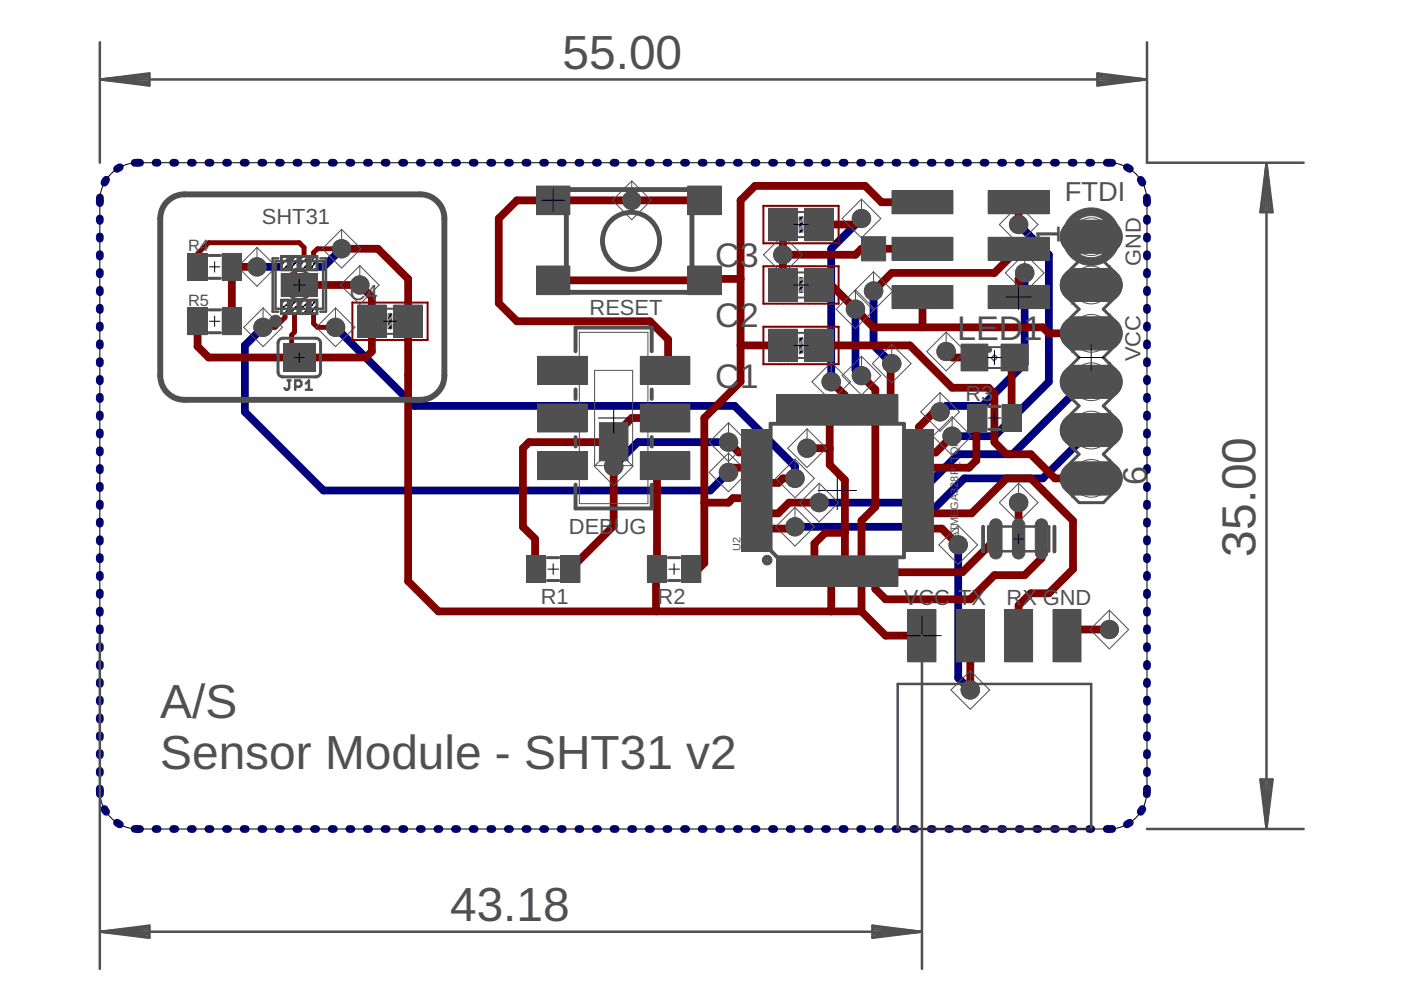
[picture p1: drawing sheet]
<svg xmlns="http://www.w3.org/2000/svg" width="297mm" height="210mm" viewBox="0 0 297 210" stroke-linecap="round" stroke-linejoin="round" font-family="sans-serif">
<defs><g id="words">
<g font-size="10.1" fill="#505050">
<text x="119.3" y="14.5">55.00</text>
<text x="266.2" y="118" transform="rotate(-90 266.2 118)">35.00</text>
<text x="34" y="152.2">A/S</text>
<text x="34" y="163">Sensor Module - SHT31 v2</text>
<text x="95.4" y="195.2">43.18</text>
</g>
<g font-size="7.2" fill="#505050">
<text x="224.7" y="51.6" transform="rotate(-90 224.7 51.6)">1</text>
<text x="151.6" y="56.6">C3</text>
<text x="151.6" y="69.4">C2</text>
<text x="202.9" y="72.1">LED1</text>
<text x="151.6" y="82.2">C1</text>
<text x="243.1" y="102.9" transform="rotate(-90 243.1 102.9)">6</text>
</g>
<text font-size="5.8" fill="#505050" x="225.8" y="42.6">FTDI</text>
<g font-size="4.6" fill="#505050">
<text x="55.5" y="47.6">SHT31</text>
<text x="241.9" y="56.4" transform="rotate(-90 241.9 56.4)">GND</text>
<text x="74.2" y="63.7">C4</text>
<text x="125" y="66.8">RESET</text>
<text x="241.8" y="76.6" transform="rotate(-90 241.8 76.6)">VCC</text>
<text x="204.7" y="84.9">R3</text>
<text x="120.6" y="113.2">DEBUG</text>
<text x="114.7" y="128">R1</text>
<text x="139.4" y="128">R2</text>
<text x="191.6" y="128.4">VCC TX</text>
<text x="213.4" y="128.4">RX GND</text>
</g>
<g font-size="3.5" fill="#505050">
<text x="39.9" y="53.3">R4</text>
<text x="39.9" y="64.8">R5</text>
</g>
<g font-size="2.3" fill="#505050">
<text x="157" y="116.8" transform="rotate(-90 157 116.8)">U2</text>
<text x="203.2" y="114.3" transform="rotate(-90 203.2 114.3)">ATMEGA328P_TQFP</text>
</g>
</g></defs>
<g fill="#505050" stroke="#505050" stroke-width=".21">
<path d="M225.7 47.9l1.1-.8 1.3-.4h6.6a3.5 3.5 0 0 1 3.2 3.5 3.5 3.5 0 0 1-3.2 3.5h-6.6a3.5 3.5 0 0 1-3-2.2 3.5 3.5 0 0 1 .6-3.6z"/>
<path d="M225.7 58.1l1.1-.8 1.3-.3h6.6a3.5 3.5 0 0 1 3.2 3.4 3.5 3.5 0 0 1-3.2 3.5h-6.6a3.5 3.5 0 0 1-3-2.1 3.5 3.5 0 0 1 .6-3.7z"/>
<path d="M225.7 68.4l1.1-.8 1.3-.4h6.6a3.5 3.5 0 0 1 3.2 3.5 3.5 3.5 0 0 1-3.2 3.5h-6.6a3.5 3.5 0 0 1-3-2.2 3.5 3.5 0 0 1 .6-3.6z"/>
<path d="M225.7 78.7l1.1-.9 1.3-.3h6.6a3.5 3.5 0 0 1 3.2 3.5 3.5 3.5 0 0 1-3.2 3.4h-6.6a3.5 3.5 0 0 1-3-2.1 3.5 3.5 0 0 1 .6-3.6z"/>
<path d="M225.7 88.9l1.1-.8 1.3-.4h6.6a3.5 3.5 0 0 1 3.2 3.5 3.5 3.5 0 0 1-3.2 3.5h-6.6a3.5 3.5 0 0 1-3-2.2 3.5 3.5 0 0 1 .6-3.6z"/>
<path d="M225.7 99.1l1.1-.8 1.3-.3h6.6a3.5 3.5 0 0 1 3.2 3.4 3.5 3.5 0 0 1-3.2 3.5h-6.6a3.5 3.5 0 0 1-3-2.1 3.5 3.5 0 0 1 .6-3.7z"/>
</g>
<g fill="#505050" stroke="#505050" stroke-width=".21">
<circle cx="235.2" cy="133.5" r="1.94"/>
<circle cx="216" cy="106.6" r="1.94"/>
<circle cx="171.1" cy="95" r="1.94"/>
<circle cx="200.6" cy="74.5" r="1.94"/>
<circle cx="134" cy="42.5" r="1.94"/>
<circle cx="166" cy="54" r="1.94"/>
<circle cx="76.3" cy="60.4" r="1.94"/>
<circle cx="182.7" cy="79.7" r="1.94"/>
<circle cx="181.4" cy="65.6" r="1.94"/>
<circle cx="72.4" cy="52.7" r="1.94"/>
<circle cx="54.5" cy="56.6" r="1.94"/>
<circle cx="185.2" cy="61.7" r="1.94"/>
<circle cx="189.1" cy="77.1" r="1.94"/>
<circle cx="217.3" cy="57.9" r="1.94"/>
<circle cx="199.3" cy="87.3" r="1.94"/>
<circle cx="216" cy="47.6" r="1.94"/>
<circle cx="201.9" cy="92.5" r="1.94"/>
<circle cx="203.2" cy="115.5" r="1.94"/>
<circle cx="205.7" cy="146.3" r="1.94"/>
<circle cx="71.2" cy="69.4" r="1.94"/>
<circle cx="168.6" cy="101.4" r="1.94"/>
<circle cx="55.8" cy="69.4" r="1.94"/>
<circle cx="154.5" cy="100.2" r="1.94"/>
<circle cx="130.1" cy="98.9" r="1.94"/>
<circle cx="154.5" cy="93.7" r="1.94"/>
<circle cx="182.7" cy="46.3" r="1.94"/>
<circle cx="176.2" cy="80.9" r="1.94"/>
<circle cx="168.6" cy="111.7" r="1.94"/>
<circle cx="173.7" cy="106.6" r="1.94"/>
</g>
<g fill="none" stroke="#000080" stroke-width="1.7">
<path d="M22.5 38.1l-.4 .6M25.4 35.5l-.6 .3M29.7 34.5h-1.2M33 34.5h.4M36.7 34.5h.5M40.4 34.5h.5M44.2 34.5h.4M47.9 34.5h.5M51.6 34.5h.5M55.4 34.5h.4M59.1 34.5h.5M62.8 34.5h.5"/>
<path d="M66.6 34.5h.4M70.3 34.5h.5M74.1 34.5h.4M77.8 34.5h.5M81.5 34.5h.5M85.3 34.5h.4M89 34.5h.5M92.7 34.5h.5M96.5 34.5h.4M100.2 34.5h.4M103.9 34.5h.5M107.7 34.5h.4"/>
<path d="M111.4 34.5h.5M115.1 34.5h.5M118.9 34.5h.4M122.6 34.5h.5M126.3 34.5h.5M130.1 34.5h.4M133.8 34.5h.5M137.5 34.5h.5M141.3 34.5h.4M145 34.5h.5M148.8 34.5h.4M152.5 34.5h.5"/>
<path d="M156.2 34.5h.5M160 34.5h.4M163.7 34.5h.4M167.4 34.5h.5M171.2 34.5h.4M174.9 34.5h.4M178.6 34.5h.5M182.4 34.5h.4M186.1 34.5h.5M189.8 34.5h.5M193.6 34.5h.4M197.3 34.5h.5"/>
<path d="M201 34.5h.5M204.8 34.5h.4M208.5 34.5h.5M212.2 34.5h.5M216 34.5h.4M219.7 34.5h.5M223.5 34.5h.4M227.2 34.5h.4M230.9 34.5h.5M234.7 34.5h1.1M238.9 35.5l.6 .3M241.9 38.1l.3 .6"/>
<path d="M21.2 46.3v.5M21.2 50.1v.5M21.2 53.9v.5M21.2 57.7v.5M21.2 41.9v1.2M72.4 52.7l-3.8 3.9h-14.1M182.6 46.3l-6.4 6.4v28.2M216 47.6l6.4 6.4v26.9l-11.6 11.6h-8.9M217.3 57.9v19.2l-9 9h-7.7l-1.3 1.2M243.1 41.9l.1 1.2M243.2 46.3v.5M243.2 50.1v.5"/>
<path d="M243.2 53.9v.5M243.2 57.7v.5M21.2 61.4v.6M21.2 65.2v.5M21.2 69v.5M21.2 72.8v.5M21.2 76.6v.4M55.8 69.4l-3.9 3.8v14.1l16.7 16.7h82l3.9-3.8M71.1 69.4l16.7 16.7h67.9l12.9 12.8v2.5M181.4 65.6v12.8l1.2 1.3M185.2 61.7v11.5l3.9 3.9M243.2 61.4v.6"/>
<path d="M243.2 65.2v.5M243.2 69v.5M243.2 72.8v.5M243.2 76.6v.4M21.2 80.3v.5M21.2 84.1v.5M21.2 87.9v.5M21.2 91.7v.5M21.2 95.4v.5M21.2 99.2v.5M154.5 93.7h-19.3l-5.1 5.2M231.4 91.2l-10.3 10.2h-16.7l-10.2 10.3h-25.6"/>
<path d="M231.4 80.9h-1.3l-15.4 15.4h-11.5l-10.3 10.3h-19.2M243.2 80.3v.5M243.2 84.1v.5M243.2 87.9v.5M243.2 91.7v.5M243.2 95.4v.5M243.2 99.2v.5M21.2 103v.5M21.2 106.8v.5M21.2 110.6v.4M21.2 114.3v.5M21.2 118.1v.5"/>
<path d="M203.2 115.5v28.2l2.5 2.6M243.2 103v.5M243.2 106.8v.5M243.2 110.6v.4M243.2 114.3v.5M243.2 118.1v.5M21.2 121.9v.5M21.2 125.6v.6M21.2 129.4v.5M21.2 133.2v.5M21.2 137v.5M243.2 121.9v.5"/>
<path d="M243.2 125.6v.6M243.2 129.4v.5M243.2 133.2v.5M243.2 137v.5M21.2 140.8v.5M21.2 144.5v.5M21.2 148.3v.5M21.2 152.1v.5M21.2 155.9v.5M21.2 159.6v.5M243.2 140.8v.5M243.2 144.5v.5"/>
<path d="M243.2 148.3v.5M243.2 152.1v.5M243.2 155.9v.5M243.2 159.6v.5M21.2 167.2v1.2M21.2 163.4v.5M22.1 171.5l.4 .6M24.8 174.4l.6 .4M28.5 175.7l1.2 .1M33 175.8h.4M36.7 175.8h.5M40.4 175.8h.5"/>
<path d="M44.2 175.8h.4M47.9 175.8h.5M51.6 175.8h.5M55.4 175.8h.4M59.1 175.8h.5M62.8 175.8h.5M66.6 175.8h.4M70.3 175.8h.5M74.1 175.8h.4M77.8 175.8h.5M81.5 175.8h.5M85.3 175.8h.4"/>
<path d="M89 175.8h.5M92.7 175.8h.5M96.5 175.8h.4M100.2 175.8h.4M103.9 175.8h.5M107.7 175.8h.4M111.4 175.8h.5M115.1 175.8h.5M118.9 175.8h.4M122.6 175.8h.5M126.3 175.8h.5M130.1 175.8h.4"/>
<path d="M133.8 175.8h.5M137.5 175.8h.5M141.3 175.8h.4M145 175.8h.5M148.8 175.8h.4M152.5 175.8h.5M156.2 175.8h.5M160 175.8h.4M163.7 175.8h.4M167.4 175.8h.5M171.2 175.8h.4M174.9 175.8h.4"/>
<path d="M178.6 175.8h.5M182.4 175.8h.4M186.1 175.8h.5M189.8 175.8h.5M193.6 175.8h.4M197.3 175.8h.5M201 175.8h.5M204.8 175.8h.4M208.5 175.8h.5M212.2 175.8h.5M216 175.8h.4M219.7 175.8h.5"/>
<path d="M223.5 175.8h.4M227.2 175.8h.4M230.9 175.8h.5M235.8 175.7l-1.1 .1M239.5 174.4l-.6 .4M242.2 171.5l-.3 .6M243.2 163.4v.5M243.2 167.2l-.1 1.2"/>
</g>
<path d="M228.3 50.2h6.1" fill="none" stroke="#008000" stroke-width="6.2"/>
<circle cx="231.4" cy="50.2" r="2.05" fill="#fff" stroke="#000" stroke-width=".21"/>
<path d="M228.3 60.4h6.1" fill="none" stroke="#008000" stroke-width="6.2"/>
<circle cx="231.4" cy="60.4" r="2.05" fill="#fff" stroke="#000" stroke-width=".21"/>
<path d="M228.3 70.7h6.1" fill="none" stroke="#008000" stroke-width="6.2"/>
<circle cx="231.4" cy="70.7" r="2.05" fill="#fff" stroke="#000" stroke-width=".21"/>
<path d="M228.3 80.9h6.1" fill="none" stroke="#008000" stroke-width="6.2"/>
<circle cx="231.4" cy="80.9" r="2.05" fill="#fff" stroke="#000" stroke-width=".21"/>
<path d="M228.3 91.2h6.1" fill="none" stroke="#008000" stroke-width="6.2"/>
<circle cx="231.4" cy="91.2" r="2.05" fill="#fff" stroke="#000" stroke-width=".21"/>
<path d="M228.3 101.4h6.1" fill="none" stroke="#008000" stroke-width="6.2"/>
<circle cx="231.4" cy="101.4" r="2.05" fill="#fff" stroke="#000" stroke-width=".21"/>
<circle cx="235.2" cy="133.5" r="1.52" fill="#008000" stroke="#008000" stroke-width=".21"/>
<circle cx="235.2" cy="133.5" r=".7" fill="#fff" stroke="#000" stroke-width=".21"/>
<circle cx="216" cy="106.6" r="1.52" fill="#008000" stroke="#008000" stroke-width=".21"/>
<circle cx="216" cy="106.6" r=".7" fill="#fff" stroke="#000" stroke-width=".21"/>
<circle cx="171.1" cy="95" r="1.52" fill="#008000" stroke="#008000" stroke-width=".21"/>
<circle cx="171.1" cy="95" r=".7" fill="#fff" stroke="#000" stroke-width=".21"/>
<circle cx="200.6" cy="74.5" r="1.52" fill="#008000" stroke="#008000" stroke-width=".21"/>
<circle cx="200.6" cy="74.5" r=".7" fill="#fff" stroke="#000" stroke-width=".21"/>
<circle cx="133.9" cy="42.5" r="1.52" fill="#008000" stroke="#008000" stroke-width=".21"/>
<circle cx="133.9" cy="42.5" r=".7" fill="#fff" stroke="#000" stroke-width=".21"/>
<circle cx="166" cy="54" r="1.52" fill="#008000" stroke="#008000" stroke-width=".21"/>
<circle cx="166" cy="54" r=".7" fill="#fff" stroke="#000" stroke-width=".21"/>
<circle cx="76.3" cy="60.4" r="1.52" fill="#008000" stroke="#008000" stroke-width=".21"/>
<circle cx="76.3" cy="60.4" r=".7" fill="#fff" stroke="#000" stroke-width=".21"/>
<circle cx="182.6" cy="79.7" r="1.52" fill="#008000" stroke="#008000" stroke-width=".21"/>
<circle cx="182.6" cy="79.7" r=".7" fill="#fff" stroke="#000" stroke-width=".21"/>
<circle cx="181.4" cy="65.6" r="1.52" fill="#008000" stroke="#008000" stroke-width=".21"/>
<circle cx="181.4" cy="65.6" r=".7" fill="#fff" stroke="#000" stroke-width=".21"/>
<circle cx="72.4" cy="52.7" r="1.52" fill="#008000" stroke="#008000" stroke-width=".21"/>
<circle cx="72.4" cy="52.7" r=".7" fill="#fff" stroke="#000" stroke-width=".21"/>
<circle cx="54.5" cy="56.6" r="1.52" fill="#008000" stroke="#008000" stroke-width=".21"/>
<circle cx="54.5" cy="56.6" r=".7" fill="#fff" stroke="#000" stroke-width=".21"/>
<circle cx="185.2" cy="61.7" r="1.52" fill="#008000" stroke="#008000" stroke-width=".21"/>
<circle cx="185.2" cy="61.7" r=".7" fill="#fff" stroke="#000" stroke-width=".21"/>
<circle cx="189.1" cy="77.1" r="1.52" fill="#008000" stroke="#008000" stroke-width=".21"/>
<circle cx="189.1" cy="77.1" r=".7" fill="#fff" stroke="#000" stroke-width=".21"/>
<circle cx="217.3" cy="57.9" r="1.52" fill="#008000" stroke="#008000" stroke-width=".21"/>
<circle cx="217.3" cy="57.9" r=".7" fill="#fff" stroke="#000" stroke-width=".21"/>
<circle cx="199.3" cy="87.3" r="1.52" fill="#008000" stroke="#008000" stroke-width=".21"/>
<circle cx="199.3" cy="87.3" r=".7" fill="#fff" stroke="#000" stroke-width=".21"/>
<circle cx="216" cy="47.6" r="1.52" fill="#008000" stroke="#008000" stroke-width=".21"/>
<circle cx="216" cy="47.6" r=".7" fill="#fff" stroke="#000" stroke-width=".21"/>
<circle cx="201.9" cy="92.5" r="1.52" fill="#008000" stroke="#008000" stroke-width=".21"/>
<circle cx="201.9" cy="92.5" r=".7" fill="#fff" stroke="#000" stroke-width=".21"/>
<circle cx="203.2" cy="115.5" r="1.52" fill="#008000" stroke="#008000" stroke-width=".21"/>
<circle cx="203.2" cy="115.5" r=".7" fill="#fff" stroke="#000" stroke-width=".21"/>
<circle cx="205.7" cy="146.3" r="1.52" fill="#008000" stroke="#008000" stroke-width=".21"/>
<circle cx="205.7" cy="146.3" r=".7" fill="#fff" stroke="#000" stroke-width=".21"/>
<circle cx="71.1" cy="69.4" r="1.52" fill="#008000" stroke="#008000" stroke-width=".21"/>
<circle cx="71.1" cy="69.4" r=".7" fill="#fff" stroke="#000" stroke-width=".21"/>
<circle cx="168.5" cy="101.4" r="1.52" fill="#008000" stroke="#008000" stroke-width=".21"/>
<circle cx="168.6" cy="101.4" r=".7" fill="#fff" stroke="#000" stroke-width=".21"/>
<circle cx="55.8" cy="69.4" r="1.52" fill="#008000" stroke="#008000" stroke-width=".21"/>
<circle cx="55.8" cy="69.4" r=".7" fill="#fff" stroke="#000" stroke-width=".21"/>
<circle cx="154.5" cy="100.2" r="1.52" fill="#008000" stroke="#008000" stroke-width=".21"/>
<circle cx="154.5" cy="100.2" r=".7" fill="#fff" stroke="#000" stroke-width=".21"/>
<circle cx="130.1" cy="98.9" r="1.52" fill="#008000" stroke="#008000" stroke-width=".21"/>
<circle cx="130.1" cy="98.9" r=".7" fill="#fff" stroke="#000" stroke-width=".21"/>
<circle cx="154.5" cy="93.7" r="1.52" fill="#008000" stroke="#008000" stroke-width=".21"/>
<circle cx="154.5" cy="93.7" r=".7" fill="#fff" stroke="#000" stroke-width=".21"/>
<circle cx="182.6" cy="46.3" r="1.52" fill="#008000" stroke="#008000" stroke-width=".21"/>
<circle cx="182.6" cy="46.3" r=".7" fill="#fff" stroke="#000" stroke-width=".21"/>
<circle cx="176.2" cy="80.9" r="1.52" fill="#008000" stroke="#008000" stroke-width=".21"/>
<circle cx="176.2" cy="80.9" r=".7" fill="#fff" stroke="#000" stroke-width=".21"/>
<circle cx="168.5" cy="111.7" r="1.52" fill="#008000" stroke="#008000" stroke-width=".21"/>
<circle cx="168.6" cy="111.7" r=".7" fill="#fff" stroke="#000" stroke-width=".21"/>
<circle cx="173.7" cy="106.6" r="1.52" fill="#008000" stroke="#008000" stroke-width=".21"/>
<circle cx="173.7" cy="106.6" r=".7" fill="#fff" stroke="#000" stroke-width=".21"/>
<g fill="#800000" stroke="#800000" stroke-width=".21">
<path d="M171 44.6h5.3v6h-5.3z"/>
<path d="M163.4 44.6h5.2v6h-5.2z"/>
<path d="M171 57.4h5.3v6.1h-5.3z"/>
<path d="M163.4 57.4h5.2v6.1h-5.2z"/>
<path d="M209.9 61h12.1v4h-12.1z"/>
<path d="M209.9 50.7h12.1v4.1h-12.1z"/>
<path d="M209.9 40.9h12.1v4h-12.1z"/>
<path d="M189.5 40.9h12.1v4h-12.1z"/>
<path d="M189.5 50.7h12.1v4.1h-12.1z"/>
<path d="M189.5 61h12.1v4h-12.1z"/>
<path d="M204.2 73.4h4.8v4.8h-4.8z"/>
<path d="M212.7 73.4h4.8v4.8h-4.8z"/>
<path d="M144.9 118.3h3.3v4.8h-3.3z"/>
<path d="M137.7 118.3h3.2v4.8h-3.2z"/>
<path d="M112.1 118.3h3.2v4.8h-3.2z"/>
<path d="M119.3 118.3h3.2v4.8h-3.2z"/>
<path d="M212.9 86.2h3.2v4.8h-3.2z"/>
<path d="M205.6 86.2h3.2v4.8h-3.2z"/>
<path d="M114.2 39.9h6.2v5.2h-6.2z"/>
<path d="M146.2 39.9h6.3v5.2h-6.3z"/>
<path d="M114.2 56.8h6.2v5.3h-6.2z"/>
<path d="M146.2 56.8h6.3v5.3h-6.3z"/>
<path d="M165.1 118.8h2.2v5.1h-2.2z"/>
<path d="M168.3 118.8h2.3v5.1h-2.3z"/>
<path d="M171.6 118.8h2.2v5.1h-2.2z"/>
<path d="M174.8 118.8h2.2v5.1h-2.2z"/>
<path d="M178 118.8h2.3v5.1h-2.3z"/>
<path d="M181.3 118.8h2.2v5.1h-2.2z"/>
<path d="M184.5 118.8h2.2v5.1h-2.2z"/>
<path d="M187.7 118.8h2.2v5.1h-2.2z"/>
<path d="M192.3 114.2h5.1v2.2h-5.1z"/>
<path d="M192.3 111h5.1v2.2h-5.1z"/>
<path d="M192.3 107.7h5.1v2.3h-5.1z"/>
<path d="M192.3 104.5h5.1v2.2h-5.1z"/>
<path d="M192.3 101.3h5.1v2.2h-5.1z"/>
<path d="M192.3 98h5.1v2.3h-5.1z"/>
<path d="M192.3 94.8h5.1v2.2h-5.1z"/>
<path d="M192.3 91.6h5.1v2.2h-5.1z"/>
<path d="M187.7 84.1h2.2v5.1h-2.2z"/>
<path d="M184.5 84.1h2.2v5.1h-2.2z"/>
<path d="M181.3 84.1h2.2v5.1h-2.2z"/>
<path d="M178 84.1h2.3v5.1h-2.3z"/>
<path d="M174.8 84.1h2.2v5.1h-2.2z"/>
<path d="M171.6 84.1h2.2v5.1h-2.2z"/>
<path d="M168.3 84.1h2.3v5.1h-2.3z"/>
<path d="M165.1 84.1h2.2v5.1h-2.2z"/>
<path d="M157.6 91.6h5.2v2.2h-5.2z"/>
<path d="M157.6 94.8h5.2v2.2h-5.2z"/>
<path d="M157.6 98h5.2v2.3h-5.2z"/>
<path d="M157.6 101.3h5.2v2.2h-5.2z"/>
<path d="M157.6 104.5h5.2v2.2h-5.2z"/>
<path d="M157.6 107.7h5.2v2.3h-5.2z"/>
<path d="M157.6 111h5.2v2.2h-5.2z"/>
<path d="M157.6 114.2h5.2v2.2h-5.2z"/>
<path d="M136.2 96.2h9.7v5.1h-9.7z"/>
<path d="M136.2 86.1h9.7v5.1h-9.7z"/>
<path d="M136.2 76h9.7v5.1h-9.7z"/>
<path d="M114.4 76h9.7v5.1h-9.7z"/>
<path d="M114.4 86.1h9.7v5.1h-9.7z"/>
<path d="M114.4 96.2h9.7v5.1h-9.7z"/>
<path d="M192.9 129.6h5.1v10.3h-5.1z"/>
<path d="M203.2 129.6h5.1v10.3h-5.1z"/>
<path d="M213.4 129.6h5.1v10.3h-5.1z"/>
<path d="M223.7 129.6h5.1v10.3h-5.1z"/>
<path d="M171 70.2h5.3v6.1h-5.3z"/>
<path d="M163.4 70.2h5.2v6.1h-5.2z"/>
<path d="M59.9 63.9h1v2.4h-1z"/>
<path d="M61.9 63.9h1v2.4h-1z"/>
<path d="M64 63.9h1v2.4h-1z"/>
<path d="M66 63.9h1v2.4h-1z"/>
<path d="M66 54.6h1v2.4h-1z"/>
<path d="M64 54.6h1v2.4h-1z"/>
<path d="M61.9 54.6h1v2.4h-1z"/>
<path d="M59.9 54.6h1v2.4h-1z"/>
<path d="M60 58.4h6.9v4h-6.9z"/>
<path d="M40.3 54.2h3.2v4.8h-3.2z"/>
<path d="M47.5 54.2h3.3v4.8h-3.3z"/>
<path d="M63.8 73.2h2.6v5.2h-2.6z"/>
<path d="M60.5 73.2h2.6v5.2h-2.6z"/>
<path d="M40.3 65.7h3.2v4.8h-3.2z"/>
<path d="M47.5 65.7h3.3v4.8h-3.3z"/>
<path d="M83.9 65.1h5.3v6h-5.3z"/>
<path d="M76.2 65.1h5.3v6h-5.3z"/>
</g>
<g fill="#800000" stroke="#800000" stroke-width=".21">
<path d="M220.2 110.7a.91 .91 0 0 1 .9-.2 .91 .91 0 0 1 .6 .8v5.9a.91 .91 0 0 1-.9 .9 .91 .91 0 0 1-.9-.9v-5.9z" fill-rule="evenodd"/>
<path d="M215.3 110.7a.91 .91 0 0 1 1-.2 .91 .91 0 0 1 .6 .8v5.9a.91 .91 0 0 1-.9 .9 .91 .91 0 0 1-.9-.9v-5.9z" fill-rule="evenodd"/>
<path d="M210.5 110.7a.91 .91 0 0 1 1-.2 .91 .91 0 0 1 .5 .8v5.9a.91 .91 0 0 1-.9 .9 .91 .91 0 0 1-.9-.9v-5.9z" fill-rule="evenodd"/>
</g>
<g fill="none" stroke="#800000" stroke-width="1.7">
<path d="M54.5 56.6h-5.4v11.5M72.4 52.7h7.7l6.4 6.4v64.1l6.4 6.4h89.7M149.4 42.5h-39.8l-3.9 3.8v18l3.9 3.8h28.2l3.8 3.9v5.9l-.6 .6M157 59.1h-7.3l-.3 .3h-32.1M166 47.6v12.8M182.6 46.3l-1.2 1.3h-7.7M195.6 52.7h-13l-1.2 1.3h-15.4M195.6 42.9h-8.7l-3.5-3.5h-23.3l-3.1 3.1v38.4l-7.7 7.7v30.8l-1.3 1.3h-1.4M216 42.9v4.7M216 52.7l-5.2 5.2h-21.7l-3.9 3.8M217.3 57.9l-1.3 1.2v3.9M41.9 68.1v5.3l2.3 2.4h17.6"/>
<path d="M63.5 60.4h12.8l2.5 2.6v11.5l-1.2 1.3h-12.5M86.5 68.1h.1M157 73.2h9M166 60.4h.1M173.7 60.4h2.5l9 9h35.9l1.3 1.3h9M173.7 73.2h19.2l9 9h7.7l1.2 1.3v10.2l2.6 2.6h5.1l5.2 5.1h7.7M182.6 79.7l3 2.9v24.9l-3 2.9v10.7l-.2 .2 .2 .3v8M189.1 77.1l-.3 .2v9.4M195.6 63l-.1 6.4M200.6 74.5l1.3 1.3h4.7M215.1 75.8l-.6 .6v12.2M130.1 98.9v12.6l-9.2 9.2"/>
<path d="M141 98.7l-1.7 1.7v20.3l-.2 .2v8.7M141 88.6h-7.1l-5.1 5.1h-16.6l-1.3 1.3v16.7l2.6 2.6v6.2l.2 .2M154.5 93.7l2.1 2.2h3.6M160.2 99.2h-4.8l-.9 1M171.1 95h4.8M175.9 86.7v11.9l3.2 3.2v19.5M176.2 80.9l2.9 2.9v2.9M199.3 87.3h-1.3l-3.1 3.2v2.2M201.9 92.5l-3.5 3.4h-3.5M207.2 88.6l-.2 .2v8.8l-1.6 1.6h-10.5M160.2 105.6h-4.8l-.9 1h-5.2M168.6 111.7l-.4 .4h-8"/>
<path d="M168.6 101.4h-2.6l-1 1h-4.8M173.7 106.6h-6.4l-2.3 2.2h-4.8M179.1 113h-4.1l-2.3 2.3v6M194.9 108.8h11.1l7.4-7.4h5.1l9 9v10.3l-5.1 5.1h-3.9l-2.5 2.6v6.4M194.9 112.1h4.8l3.5 3.4M211.1 114.3l-7.1 7h-15.2M216 106.6v7.7M220.8 114.3v4.1l-3.5 3.5h-6.5l-5.1 5.2h-17.9l-2.2-2.2v-3.6M175.9 121.3l.3 .4v7.9M182.6 129.6l5.2 5.2h7.7M205.7 134.8v11.5M235.2 133.5h-7.7l-1.3 1.3"/>
</g>
<path d="M60.4 55.8h2v3.6l1.1 1M64.5 55.8v-3.3l-1-1h-19.3l-2.3 2.3v2.8M72.4 52.7h-5.1l-.8 .9v2.2M60.4 65.1v2.2l-2.1 2.1h-2.5M62.4 65.1v5.3l-.6 .6v4.8M66.5 65.1v3.5l.8 .8h3.8" fill="none" stroke="#800000" stroke-width="1"/>
<path d="M228.3 50.2h6.1" fill="none" stroke="#008000" stroke-width="6.2"/>
<circle cx="231.4" cy="50.2" r="2.05" fill="#fff" stroke="#000" stroke-width=".21"/>
<path d="M228.3 60.4h6.1" fill="none" stroke="#008000" stroke-width="6.2"/>
<circle cx="231.4" cy="60.4" r="2.05" fill="#fff" stroke="#000" stroke-width=".21"/>
<path d="M228.3 70.7h6.1" fill="none" stroke="#008000" stroke-width="6.2"/>
<circle cx="231.4" cy="70.7" r="2.05" fill="#fff" stroke="#000" stroke-width=".21"/>
<path d="M228.3 80.9h6.1" fill="none" stroke="#008000" stroke-width="6.2"/>
<circle cx="231.4" cy="80.9" r="2.05" fill="#fff" stroke="#000" stroke-width=".21"/>
<path d="M228.3 91.2h6.1" fill="none" stroke="#008000" stroke-width="6.2"/>
<circle cx="231.4" cy="91.2" r="2.05" fill="#fff" stroke="#000" stroke-width=".21"/>
<path d="M228.3 101.4h6.1" fill="none" stroke="#008000" stroke-width="6.2"/>
<circle cx="231.4" cy="101.4" r="2.05" fill="#fff" stroke="#000" stroke-width=".21"/>
<circle cx="235.2" cy="133.5" r="1.52" fill="#008000" stroke="#008000" stroke-width=".21"/>
<circle cx="235.2" cy="133.5" r=".7" fill="#fff" stroke="#000" stroke-width=".21"/>
<circle cx="216" cy="106.6" r="1.52" fill="#008000" stroke="#008000" stroke-width=".21"/>
<circle cx="216" cy="106.6" r=".7" fill="#fff" stroke="#000" stroke-width=".21"/>
<circle cx="171.1" cy="95" r="1.52" fill="#008000" stroke="#008000" stroke-width=".21"/>
<circle cx="171.1" cy="95" r=".7" fill="#fff" stroke="#000" stroke-width=".21"/>
<circle cx="200.6" cy="74.5" r="1.52" fill="#008000" stroke="#008000" stroke-width=".21"/>
<circle cx="200.6" cy="74.5" r=".7" fill="#fff" stroke="#000" stroke-width=".21"/>
<circle cx="133.9" cy="42.5" r="1.52" fill="#008000" stroke="#008000" stroke-width=".21"/>
<circle cx="133.9" cy="42.5" r=".7" fill="#fff" stroke="#000" stroke-width=".21"/>
<circle cx="166" cy="54" r="1.52" fill="#008000" stroke="#008000" stroke-width=".21"/>
<circle cx="166" cy="54" r=".7" fill="#fff" stroke="#000" stroke-width=".21"/>
<circle cx="76.3" cy="60.4" r="1.52" fill="#008000" stroke="#008000" stroke-width=".21"/>
<circle cx="76.3" cy="60.4" r=".7" fill="#fff" stroke="#000" stroke-width=".21"/>
<circle cx="182.6" cy="79.7" r="1.52" fill="#008000" stroke="#008000" stroke-width=".21"/>
<circle cx="182.6" cy="79.7" r=".7" fill="#fff" stroke="#000" stroke-width=".21"/>
<circle cx="181.4" cy="65.6" r="1.52" fill="#008000" stroke="#008000" stroke-width=".21"/>
<circle cx="181.4" cy="65.6" r=".7" fill="#fff" stroke="#000" stroke-width=".21"/>
<circle cx="72.4" cy="52.7" r="1.52" fill="#008000" stroke="#008000" stroke-width=".21"/>
<circle cx="72.4" cy="52.7" r=".7" fill="#fff" stroke="#000" stroke-width=".21"/>
<circle cx="54.5" cy="56.6" r="1.52" fill="#008000" stroke="#008000" stroke-width=".21"/>
<circle cx="54.5" cy="56.6" r=".7" fill="#fff" stroke="#000" stroke-width=".21"/>
<circle cx="185.2" cy="61.7" r="1.52" fill="#008000" stroke="#008000" stroke-width=".21"/>
<circle cx="185.2" cy="61.7" r=".7" fill="#fff" stroke="#000" stroke-width=".21"/>
<circle cx="189.1" cy="77.1" r="1.52" fill="#008000" stroke="#008000" stroke-width=".21"/>
<circle cx="189.1" cy="77.1" r=".7" fill="#fff" stroke="#000" stroke-width=".21"/>
<circle cx="217.3" cy="57.9" r="1.52" fill="#008000" stroke="#008000" stroke-width=".21"/>
<circle cx="217.3" cy="57.9" r=".7" fill="#fff" stroke="#000" stroke-width=".21"/>
<circle cx="199.3" cy="87.3" r="1.52" fill="#008000" stroke="#008000" stroke-width=".21"/>
<circle cx="199.3" cy="87.3" r=".7" fill="#fff" stroke="#000" stroke-width=".21"/>
<circle cx="216" cy="47.6" r="1.52" fill="#008000" stroke="#008000" stroke-width=".21"/>
<circle cx="216" cy="47.6" r=".7" fill="#fff" stroke="#000" stroke-width=".21"/>
<circle cx="201.9" cy="92.5" r="1.52" fill="#008000" stroke="#008000" stroke-width=".21"/>
<circle cx="201.9" cy="92.5" r=".7" fill="#fff" stroke="#000" stroke-width=".21"/>
<circle cx="203.2" cy="115.5" r="1.52" fill="#008000" stroke="#008000" stroke-width=".21"/>
<circle cx="203.2" cy="115.5" r=".7" fill="#fff" stroke="#000" stroke-width=".21"/>
<circle cx="205.7" cy="146.3" r="1.52" fill="#008000" stroke="#008000" stroke-width=".21"/>
<circle cx="205.7" cy="146.3" r=".7" fill="#fff" stroke="#000" stroke-width=".21"/>
<circle cx="71.1" cy="69.4" r="1.52" fill="#008000" stroke="#008000" stroke-width=".21"/>
<circle cx="71.1" cy="69.4" r=".7" fill="#fff" stroke="#000" stroke-width=".21"/>
<circle cx="168.5" cy="101.4" r="1.52" fill="#008000" stroke="#008000" stroke-width=".21"/>
<circle cx="168.6" cy="101.4" r=".7" fill="#fff" stroke="#000" stroke-width=".21"/>
<circle cx="55.8" cy="69.4" r="1.52" fill="#008000" stroke="#008000" stroke-width=".21"/>
<circle cx="55.8" cy="69.4" r=".7" fill="#fff" stroke="#000" stroke-width=".21"/>
<circle cx="154.5" cy="100.2" r="1.52" fill="#008000" stroke="#008000" stroke-width=".21"/>
<circle cx="154.5" cy="100.2" r=".7" fill="#fff" stroke="#000" stroke-width=".21"/>
<circle cx="130.1" cy="98.9" r="1.52" fill="#008000" stroke="#008000" stroke-width=".21"/>
<circle cx="130.1" cy="98.9" r=".7" fill="#fff" stroke="#000" stroke-width=".21"/>
<circle cx="154.5" cy="93.7" r="1.52" fill="#008000" stroke="#008000" stroke-width=".21"/>
<circle cx="154.5" cy="93.7" r=".7" fill="#fff" stroke="#000" stroke-width=".21"/>
<circle cx="182.6" cy="46.3" r="1.52" fill="#008000" stroke="#008000" stroke-width=".21"/>
<circle cx="182.6" cy="46.3" r=".7" fill="#fff" stroke="#000" stroke-width=".21"/>
<circle cx="176.2" cy="80.9" r="1.52" fill="#008000" stroke="#008000" stroke-width=".21"/>
<circle cx="176.2" cy="80.9" r=".7" fill="#fff" stroke="#000" stroke-width=".21"/>
<circle cx="168.5" cy="111.7" r="1.52" fill="#008000" stroke="#008000" stroke-width=".21"/>
<circle cx="168.6" cy="111.7" r=".7" fill="#fff" stroke="#000" stroke-width=".21"/>
<circle cx="173.7" cy="106.6" r="1.52" fill="#008000" stroke="#008000" stroke-width=".21"/>
<circle cx="173.7" cy="106.6" r=".7" fill="#fff" stroke="#000" stroke-width=".21"/>
<g fill="#800000" stroke="#800000" stroke-width=".21">
<path d="M161.8 51.5h16l.1 .1-16.1 .1z"/>
<path d="M161.8 43.5h16l.1 .2-16.1 .1z"/>
<path d="M177.8 43.5l.1 .1-.1 8.1-.1-.1z"/>
<path d="M161.8 43.5l.2 .1-.1 8.1-.1-.1z"/>
<path d="M161.8 64.3h16l.1 .1-16.1 .1z"/>
<path d="M161.8 56.4l16-.1 .1 .2-16.1 .1z"/>
<path d="M177.7 56.4h.2l-.1 8.1-.1-.1z"/>
<path d="M161.8 56.4h.2l-.1 8.1-.1-.1z"/>
<path d="M161.8 77.1h16l.1 .2h-16.1z"/>
<path d="M161.8 69.2h16l.1 .1-16.1 .1z"/>
<path d="M177.8 69.2h.1l-.1 8.1h-.1z"/>
<path d="M161.8 69.2h.2l-.1 8.1h-.1z"/>
<path d="M74.6 72.1l16.1-.1 .1 .1-16.1 .1z"/>
<path d="M74.6 64.1h16.1l.1 .1-16.1 .1z"/>
<path d="M90.6 64.1h.2l-.1 8.1-.1-.1z"/>
<path d="M74.6 64.1h.2v8.1l-.2-.1z"/>
</g>
<g fill="#505050" stroke="#505050" stroke-width=".21">
<path d="M170.6 44.2h6.1v6.8h-6.1z"/>
<path d="M163 44.2h6v6.8h-6z"/>
<path d="M170.6 57h6.1v6.9h-6.1z"/>
<path d="M163 57h6v6.9h-6z"/>
<path d="M209.5 60.6h12.9v4.8h-12.9z"/>
<path d="M209.5 50.3h12.9v4.9h-12.9z"/>
<path d="M209.5 40.4h12.9v4.9h-12.9z"/>
<path d="M189.1 40.4h12.9v4.9h-12.9z"/>
<path d="M189.1 50.3h12.9v4.9h-12.9z"/>
<path d="M189.1 60.6h12.9v4.8h-12.9z"/>
<path d="M203.8 73h5.6v5.6h-5.6z"/>
<path d="M212.3 73h5.6v5.6h-5.6z"/>
<path d="M144.5 117.8h4.1v5.7h-4.1z"/>
<path d="M137.3 117.8h4v5.7h-4z"/>
<path d="M111.6 117.8h4.1v5.7h-4.1z"/>
<path d="M118.9 117.8h4.1v5.7h-4.1z"/>
<path d="M212.4 85.8h4.1v5.7h-4.1z"/>
<path d="M205.2 85.8h4.1v5.7h-4.1z"/>
<path d="M113.7 39.5h7.1v6h-7.1z"/>
<path d="M145.8 39.5h7.1v6h-7.1z"/>
<path d="M113.7 56.4h7.1v6.1h-7.1z"/>
<path d="M145.8 56.4h7.1v6.1h-7.1z"/>
<path d="M164.7 118.4h3.1v5.9h-3.1z"/>
<path d="M167.9 118.4h3.1v5.9h-3.1z"/>
<path d="M171.1 118.4h3.1v5.9h-3.1z"/>
<path d="M174.4 118.4h3.1v5.9h-3.1z"/>
<path d="M177.6 118.4h3.1v5.9h-3.1z"/>
<path d="M180.8 118.4h3.1v5.9h-3.1z"/>
<path d="M184 118.4h3.1v5.9h-3.1z"/>
<path d="M187.3 118.4h3.1v5.9h-3.1z"/>
<path d="M191.9 113.7h5.9v3.1h-5.9z"/>
<path d="M191.9 110.5h5.9v3.1h-5.9z"/>
<path d="M191.9 107.3h5.9v3.1h-5.9z"/>
<path d="M191.9 104.1h5.9v3.1h-5.9z"/>
<path d="M191.9 100.8h5.9v3.1h-5.9z"/>
<path d="M191.9 97.6h5.9v3.1h-5.9z"/>
<path d="M191.9 94.4h5.9v3.1h-5.9z"/>
<path d="M191.9 91.1h5.9v3.1h-5.9z"/>
<path d="M187.3 83.7h3.1v5.9h-3.1z"/>
<path d="M184 83.7h3.1v5.9h-3.1z"/>
<path d="M180.8 83.7h3.1v5.9h-3.1z"/>
<path d="M177.6 83.7h3.1v5.9h-3.1z"/>
<path d="M174.4 83.7h3.1v5.9h-3.1z"/>
<path d="M171.1 83.7h3.1v5.9h-3.1z"/>
<path d="M167.9 83.7h3.1v5.9h-3.1z"/>
<path d="M164.7 83.7h3.1v5.9h-3.1z"/>
<path d="M157.2 91.1h6v3.1h-6z"/>
<path d="M157.2 94.4h6v3.1h-6z"/>
<path d="M157.2 97.6h6v3.1h-6z"/>
<path d="M157.2 100.8h6v3.1h-6z"/>
<path d="M157.2 104.1h6v3.1h-6z"/>
<path d="M157.2 107.3h6v3.1h-6z"/>
<path d="M157.2 110.5h6v3.1h-6z"/>
<path d="M157.2 113.7h6v3.1h-6z"/>
<path d="M135.8 95.8h10.5v5.9h-10.5z"/>
<path d="M135.8 85.7h10.5v5.9h-10.5z"/>
<path d="M135.8 75.6h10.5v5.9h-10.5z"/>
<path d="M114 75.6h10.5v5.9h-10.5z"/>
<path d="M114 85.7h10.5v5.9h-10.5z"/>
<path d="M114 95.8h10.5v5.9h-10.5z"/>
<path d="M192.5 129.2h5.9v11.1h-5.9z"/>
<path d="M202.8 129.2h5.9v11.1h-5.9z"/>
<path d="M213 129.2h5.9v11.1h-5.9z"/>
<path d="M223.3 129.2h5.9v11.1h-5.9z"/>
<path d="M225.7 47.9l1.1-.8 1.3-.4h6.6a3.5 3.5 0 0 1 3.2 3.5 3.5 3.5 0 0 1-3.2 3.5h-6.6a3.5 3.5 0 0 1-3-2.2 3.5 3.5 0 0 1 .6-3.6z"/>
<path d="M225.7 58.1l1.1-.8 1.3-.3h6.6a3.5 3.5 0 0 1 3.2 3.4 3.5 3.5 0 0 1-3.2 3.5h-6.6a3.5 3.5 0 0 1-3-2.1 3.5 3.5 0 0 1 .6-3.7z"/>
<path d="M225.7 68.4l1.1-.8 1.3-.4h6.6a3.5 3.5 0 0 1 3.2 3.5 3.5 3.5 0 0 1-3.2 3.5h-6.6a3.5 3.5 0 0 1-3-2.2 3.5 3.5 0 0 1 .6-3.6z"/>
<path d="M225.7 78.7l1.1-.9 1.3-.3h6.6a3.5 3.5 0 0 1 3.2 3.5 3.5 3.5 0 0 1-3.2 3.4h-6.6a3.5 3.5 0 0 1-3-2.1 3.5 3.5 0 0 1 .6-3.6z"/>
<path d="M225.7 88.9l1.1-.8 1.3-.4h6.6a3.5 3.5 0 0 1 3.2 3.5 3.5 3.5 0 0 1-3.2 3.5h-6.6a3.5 3.5 0 0 1-3-2.2 3.5 3.5 0 0 1 .6-3.6z"/>
<path d="M225.7 99.1l1.1-.8 1.3-.3h6.6a3.5 3.5 0 0 1 3.2 3.4 3.5 3.5 0 0 1-3.2 3.5h-6.6a3.5 3.5 0 0 1-3-2.1 3.5 3.5 0 0 1 .6-3.7z"/>
<path d="M170.6 69.8h6.1v6.9h-6.1z"/>
<path d="M163 69.8h6v6.9h-6z"/>
<path d="M59.5 63.4h1.8v3.3h-1.8z"/>
<path d="M61.5 63.4h1.9v3.3h-1.9z"/>
<path d="M63.6 63.4h1.8v3.3h-1.8z"/>
<path d="M65.6 63.4h1.8v3.3h-1.8z"/>
<path d="M65.6 54.2h1.8v3.2h-1.8z"/>
<path d="M63.6 54.2h1.8v3.2h-1.8z"/>
<path d="M61.5 54.2h1.9v3.2h-1.9z"/>
<path d="M59.5 54.2h1.8v3.2h-1.8z"/>
<path d="M59.6 58h7.7v4.9h-7.7z"/>
<path d="M39.9 53.7h4v5.7h-4z"/>
<path d="M47.1 53.7h4.1v5.7h-4.1z"/>
<path d="M63.4 72.8h3.4v6h-3.4z"/>
<path d="M60.1 72.8h3.4v6h-3.4z"/>
<path d="M39.9 65.3h4v5.7h-4z"/>
<path d="M47.1 65.3h4.1v5.7h-4.1z"/>
<path d="M83.5 64.7h6.1v6.8h-6.1z"/>
<path d="M75.8 64.7h6.1v6.8h-6.1z"/>
<path d="M171 44.6h5.3v6h-5.3z"/>
<path d="M163.4 44.6h5.2v6h-5.2z"/>
<path d="M171 57.4h5.3v6.1h-5.3z"/>
<path d="M163.4 57.4h5.2v6.1h-5.2z"/>
<path d="M209.9 61h12.1v4h-12.1z"/>
<path d="M209.9 50.7h12.1v4.1h-12.1z"/>
<path d="M209.9 40.9h12.1v4h-12.1z"/>
<path d="M189.5 40.9h12.1v4h-12.1z"/>
<path d="M189.5 50.7h12.1v4.1h-12.1z"/>
<path d="M189.5 61h12.1v4h-12.1z"/>
<path d="M204.2 73.4h4.8v4.8h-4.8z"/>
<path d="M212.7 73.4h4.8v4.8h-4.8z"/>
<path d="M144.9 118.3h3.3v4.8h-3.3z"/>
<path d="M137.7 118.3h3.2v4.8h-3.2z"/>
<path d="M112.1 118.3h3.2v4.8h-3.2z"/>
<path d="M119.3 118.3h3.2v4.8h-3.2z"/>
<path d="M212.9 86.2h3.2v4.8h-3.2z"/>
<path d="M205.6 86.2h3.2v4.8h-3.2z"/>
<path d="M114.2 39.9h6.2v5.2h-6.2z"/>
<path d="M146.2 39.9h6.3v5.2h-6.3z"/>
<path d="M114.2 56.8h6.2v5.3h-6.2z"/>
<path d="M146.2 56.8h6.3v5.3h-6.3z"/>
<path d="M165.1 118.8h2.2v5.1h-2.2z"/>
<path d="M168.3 118.8h2.3v5.1h-2.3z"/>
<path d="M171.6 118.8h2.2v5.1h-2.2z"/>
<path d="M174.8 118.8h2.2v5.1h-2.2z"/>
<path d="M178 118.8h2.3v5.1h-2.3z"/>
<path d="M181.3 118.8h2.2v5.1h-2.2z"/>
<path d="M184.5 118.8h2.2v5.1h-2.2z"/>
<path d="M187.7 118.8h2.2v5.1h-2.2z"/>
<path d="M192.3 114.2h5.1v2.2h-5.1z"/>
<path d="M192.3 111h5.1v2.2h-5.1z"/>
<path d="M192.3 107.7h5.1v2.3h-5.1z"/>
<path d="M192.3 104.5h5.1v2.2h-5.1z"/>
<path d="M192.3 101.3h5.1v2.2h-5.1z"/>
<path d="M192.3 98h5.1v2.3h-5.1z"/>
<path d="M192.3 94.8h5.1v2.2h-5.1z"/>
<path d="M192.3 91.6h5.1v2.2h-5.1z"/>
<path d="M187.7 84.1h2.2v5.1h-2.2z"/>
<path d="M184.5 84.1h2.2v5.1h-2.2z"/>
<path d="M181.3 84.1h2.2v5.1h-2.2z"/>
<path d="M178 84.1h2.3v5.1h-2.3z"/>
<path d="M174.8 84.1h2.2v5.1h-2.2z"/>
<path d="M171.6 84.1h2.2v5.1h-2.2z"/>
<path d="M168.3 84.1h2.3v5.1h-2.3z"/>
<path d="M165.1 84.1h2.2v5.1h-2.2z"/>
<path d="M157.6 91.6h5.2v2.2h-5.2z"/>
<path d="M157.6 94.8h5.2v2.2h-5.2z"/>
<path d="M157.6 98h5.2v2.3h-5.2z"/>
<path d="M157.6 101.3h5.2v2.2h-5.2z"/>
<path d="M157.6 104.5h5.2v2.2h-5.2z"/>
<path d="M157.6 107.7h5.2v2.3h-5.2z"/>
<path d="M157.6 111h5.2v2.2h-5.2z"/>
<path d="M157.6 114.2h5.2v2.2h-5.2z"/>
<path d="M136.2 96.2h9.7v5.1h-9.7z"/>
<path d="M136.2 86.1h9.7v5.1h-9.7z"/>
<path d="M136.2 76h9.7v5.1h-9.7z"/>
<path d="M114.4 76h9.7v5.1h-9.7z"/>
<path d="M114.4 86.1h9.7v5.1h-9.7z"/>
<path d="M114.4 96.2h9.7v5.1h-9.7z"/>
<path d="M192.9 129.6h5.1v10.3h-5.1z"/>
<path d="M203.2 129.6h5.1v10.3h-5.1z"/>
<path d="M213.4 129.6h5.1v10.3h-5.1z"/>
<path d="M223.7 129.6h5.1v10.3h-5.1z"/>
<path d="M171 70.2h5.3v6.1h-5.3z"/>
<path d="M163.4 70.2h5.2v6.1h-5.2z"/>
<path d="M59.9 63.9h1v2.4h-1z"/>
<path d="M61.9 63.9h1v2.4h-1z"/>
<path d="M64 63.9h1v2.4h-1z"/>
<path d="M66 63.9h1v2.4h-1z"/>
<path d="M66 54.6h1v2.4h-1z"/>
<path d="M64 54.6h1v2.4h-1z"/>
<path d="M61.9 54.6h1v2.4h-1z"/>
<path d="M59.9 54.6h1v2.4h-1z"/>
<path d="M60 58.4h6.9v4h-6.9z"/>
<path d="M40.3 54.2h3.2v4.8h-3.2z"/>
<path d="M47.5 54.2h3.3v4.8h-3.3z"/>
<path d="M40.3 65.7h3.2v4.8h-3.2z"/>
<path d="M47.5 65.7h3.3v4.8h-3.3z"/>
<path d="M83.9 65.1h5.3v6h-5.3z"/>
<path d="M76.2 65.1h5.3v6h-5.3z"/>
<path d="M169.4 46h.8v3.2h-.8z"/>
<path d="M169.4 58.8h.8v3.2h-.8z"/>
<path d="M169.4 71.6h.8v3.2h-.8z"/>
<path d="M82.3 66.5h.8v3.2h-.8z"/>
<path d="M182.6 50.2h5.2v5.1h-5.2z"/>
<path d="M171.2 44.7h3v5.8h-3z"/>
<path d="M165.4 44.7h3v5.8h-3z"/>
<path d="M171.2 57.5h3v5.9h-3z"/>
<path d="M165.4 57.5h3v5.9h-3z"/>
<path d="M165.3 118.4h1.9v3.9h-1.9z"/>
<path d="M168.5 118.4h1.9v3.9h-1.9z"/>
<path d="M171.7 118.4h1.9v3.9h-1.9z"/>
<path d="M175 118.4h1.8v3.9h-1.8z"/>
<path d="M178.2 118.4h1.9v3.9h-1.9z"/>
<path d="M181.4 118.4h1.9v3.9h-1.9z"/>
<path d="M184.7 118.4h1.8v3.9h-1.8z"/>
<path d="M187.9 118.4h1.9v3.9h-1.9z"/>
<path d="M191.9 114.4h4v1.8h-4z"/>
<path d="M191.9 111.1h4v1.9h-4z"/>
<path d="M191.9 107.9h4v1.9h-4z"/>
<path d="M191.9 104.7h4v1.9h-4z"/>
<path d="M191.9 101.5h4v1.8h-4z"/>
<path d="M191.9 98.2h4v1.9h-4z"/>
<path d="M191.9 95h4v1.9h-4z"/>
<path d="M191.9 91.8h4v1.8h-4z"/>
<path d="M187.9 85.7h1.9v3.9h-1.9z"/>
<path d="M184.7 85.7h1.8v3.9h-1.8z"/>
<path d="M181.4 85.7h1.9v3.9h-1.9z"/>
<path d="M178.2 85.7h1.9v3.9h-1.9z"/>
<path d="M175 85.7h1.8v3.9h-1.8z"/>
<path d="M171.7 85.7h1.9v3.9h-1.9z"/>
<path d="M168.5 85.7h1.9v3.9h-1.9z"/>
<path d="M165.3 85.7h1.9v3.9h-1.9z"/>
<path d="M159.2 91.8h4v1.8h-4z"/>
<path d="M159.2 95h4v1.9h-4z"/>
<path d="M159.2 98.2h4v1.9h-4z"/>
<path d="M159.2 101.5h4v1.8h-4z"/>
<path d="M159.2 104.7h4v1.9h-4z"/>
<path d="M159.2 107.9h4v1.9h-4z"/>
<path d="M159.2 111.1h4v1.9h-4z"/>
<path d="M159.2 114.4h4v1.8h-4z"/>
<path d="M127.1 89.6h6v8.1h-6z"/>
<path d="M230.3 59.4h2.1v2h-2.1z"/>
<path d="M230.3 49.2h2.1v2h-2.1z"/>
<path d="M230.3 69.7h2.1v2h-2.1z"/>
<path d="M230.3 90.2h2.1v2h-2.1z"/>
<path d="M230.3 79.9h2.1v2.1h-2.1z"/>
<path d="M230.3 100.4h2.1v2h-2.1z"/>
<path d="M171.2 70.3h3v5.9h-3z"/>
<path d="M165.4 70.3h3v5.9h-3z"/>
<path d="M84.1 65.2h3v5.8h-3z"/>
<path d="M78.2 65.2h3.1v5.8h-3.1z"/>
</g>
<g fill="#505050" stroke="#505050" stroke-width=".21">
<path d="M219.8 110.5a1.32 1.32 0 0 1 1.4-.4 1.32 1.32 0 0 1 .9 1.2v5.9a1.31 1.31 0 0 1-1.3 1.3 1.31 1.31 0 0 1-1.3-1.3v-5.9z" fill-rule="evenodd"/>
<path d="M214.9 110.5a1.32 1.32 0 0 1 1.5-.4 1.32 1.32 0 0 1 .9 1.2v5.9a1.31 1.31 0 0 1-1.3 1.3 1.31 1.31 0 0 1-1.3-1.3v-5.9z" fill-rule="evenodd"/>
<path d="M210.1 110.5a1.32 1.32 0 0 1 1.4-.4 1.32 1.32 0 0 1 .9 1.2v5.9a1.31 1.31 0 0 1-1.3 1.3 1.31 1.31 0 0 1-1.3-1.3v-5.9z" fill-rule="evenodd"/>
<path d="M220.2 110.7a.91 .91 0 0 1 .9-.2 .91 .91 0 0 1 .6 .8v5.9a.91 .91 0 0 1-.9 .9 .91 .91 0 0 1-.9-.9v-5.9z" fill-rule="evenodd"/>
<path d="M215.3 110.7a.91 .91 0 0 1 1-.2 .91 .91 0 0 1 .6 .8v5.9a.91 .91 0 0 1-.9 .9 .91 .91 0 0 1-.9-.9v-5.9z" fill-rule="evenodd"/>
<path d="M210.5 110.7a.91 .91 0 0 1 1-.2 .91 .91 0 0 1 .5 .8v5.9a.91 .91 0 0 1-.9 .9 .91 .91 0 0 1-.9-.9v-5.9z" fill-rule="evenodd"/>
<path d="M226.9 46a6.1 6.1 0 0 1 9.7 1 6.1 6.1 0 0 1-3.6 9 6.1 6.1 0 0 1-7.7-5.8h1.6a4.5 4.5 0 0 1 6.5-4.1 4.5 4.5 0 0 1 .5 7.6 4.5 4.5 0 0 1-7-3v-.5h-1.6a6 6 0 0 1 1.6-4.2z" fill-rule="evenodd"/>
<path d="M161.9 118.1a1.02 1.02 0 0 1 1.6 .1 1.02 1.02 0 0 1-.6 1.6 1.02 1.02 0 0 1-1.3-1h.9a.2 .2 0 0 1 .2-.3 .21 .21 0 0 1 .1 .4 .2 .2 0 0 1-.3-.1h-.9z" fill-rule="evenodd"/>
<circle cx="235.2" cy="133.5" r="1.94"/>
<circle cx="216" cy="106.6" r="1.94"/>
<circle cx="171.1" cy="95" r="1.94"/>
<circle cx="200.6" cy="74.5" r="1.94"/>
<circle cx="134" cy="42.5" r="1.94"/>
<circle cx="166" cy="54" r="1.94"/>
<circle cx="76.3" cy="60.4" r="1.94"/>
<circle cx="182.7" cy="79.7" r="1.94"/>
<circle cx="181.4" cy="65.6" r="1.94"/>
<circle cx="72.4" cy="52.7" r="1.94"/>
<circle cx="54.5" cy="56.6" r="1.94"/>
<circle cx="185.2" cy="61.7" r="1.94"/>
<circle cx="189.1" cy="77.1" r="1.94"/>
<circle cx="217.3" cy="57.9" r="1.94"/>
<circle cx="199.3" cy="87.3" r="1.94"/>
<circle cx="216" cy="47.6" r="1.94"/>
<circle cx="201.9" cy="92.5" r="1.94"/>
<circle cx="203.2" cy="115.5" r="1.94"/>
<circle cx="205.7" cy="146.3" r="1.94"/>
<circle cx="71.2" cy="69.4" r="1.94"/>
<circle cx="168.6" cy="101.4" r="1.94"/>
<circle cx="55.8" cy="69.4" r="1.94"/>
<circle cx="154.5" cy="100.2" r="1.94"/>
<circle cx="130.1" cy="98.9" r="1.94"/>
<circle cx="154.5" cy="93.7" r="1.94"/>
<circle cx="182.7" cy="46.3" r="1.94"/>
<circle cx="176.2" cy="80.9" r="1.94"/>
<circle cx="168.6" cy="111.7" r="1.94"/>
<circle cx="173.7" cy="106.6" r="1.94"/>
<circle cx="209.7" cy="74.2" r=".51"/>
<circle cx="58.4" cy="68.1" r="1.27"/>
</g>
<path d="M35.3 42.9l.4-.4a4.9 4.9 0 0 1 3.4-1.3h50a5.1 5.1 0 0 1 5.1 5.1v33.4a5.1 5.1 0 0 1-5.1 5.1h-50a5.1 5.1 0 0 1-5.1-5.1v-33.4l.3-1.8z" fill="none" stroke="#505050" stroke-width="1.2"/>
<path d="M210.1 75.9l.7-.7 .7 .6-.8 .7z" fill="none" stroke="#505050" stroke-width=".28"/>
<path d="M44.3 54.2h2.4M44.3 59h2.4M226.2 47.6l2.6-2.6h5.1l2.6 2.6v5.1l-2.6 2.6 2.6 2.6v5.1l-2.6 2.6 2.6 2.5v5.1l-2.6 2.6 2.6 2.6v5.1l-2.6 2.6 2.6 2.5v5.1l-2.6 2.6 2.6 2.6v5.1l-2.6 2.6h-5.1l-2.6-2.6v-5.1l2.6-2.6-2.6-2.6v-5.1l2.6-2.5-2.6-2.6v-5.1l2.6-2.6-2.6-2.6v-5.1l2.6-2.5-2.6-2.6v-5.1l2.6-2.6-2.6-2.6zM44.3 65.7h2.4M44.3 70.5h2.4M59.2 72l.8-.3h7l.7 .3 .3 .7v6.2l-.3 .7-.7 .3h-7l-.8-.3-.3-.7v-6.2zM209.6 91h2.4M209.6 86.2h2.4M116.1 118.2h2.4M141.7 118.2h2.4M116.1 123.1h2.4M141.7 123.1h2.4" fill="none" stroke="#505050" stroke-width=".63"/>
<g fill="none" stroke="#505050" stroke-width="1">
<path d="M120.1 40.2h26.6v21.8h-26.6z"/>
<circle cx="133.8" cy="51.1" r="6.1"/>
</g>
<path d="M122 74.5v-5.1h16.2v5.1M122 82.6v2M122 92.7v2M138.2 82.6v2M138.2 92.7v2M163.4 89.9h28.3v28.3h-26.9l-1.4-1.5zM122 102.7v5.1h16.2v-5.1M208.4 111.7v5.2M223.6 111.7v5.2" fill="none" stroke="#505050" stroke-width=".83"/>
<g fill="none" stroke="#505050" stroke-width=".53">
<path d="M21.2 9v25.5M21.4 16.8h221.5M21.4 16.8l10.3-1.2v2.5zM21.4 16.8l10.3 .6M21.4 16.8l10.3 1.1M31.7 16.3l-10.3 .5M31.7 15.8l-10.3 1M232.7 15.6l10.2 1.2-10.2 1.3zM232.7 16.3l10.2 .5M232.7 15.8l10.2 1M242.9 16.8l-10.2 .6M242.9 16.8l-10.2 1.1"/>
<path d="M243.2 9v25.5h33.2M268.5 34.8v140.7M268.5 34.8l1.3 10.2h-2.6zM268.5 34.8l-.5 10.2M268.5 34.8l.5 10.2M268.5 34.8l-1 10.2M268.5 34.8l1.1 10.2M58.4 55.4h10.1v10.1h-10.1zM59 54.8h-1.2v11.3h1.2M67.9 54.8h1.2v11.3h-1.2M61 80.7h.6M61.3 80.7v1.6l-.3 .3h-.4l-.3-.3"/>
<path d="M62.6 82h1l.3-.4v-.6l-.3-.3h-1v1.9M64.9 82.6h1.2M64.9 81.3l.6-.6v1.9M209.5 111.6h12.9v5.3h-12.9zM21.2 134.8v70.6M195.5 134.8v70.6M190.3 145h41.1v30.8h-41.1zM243.2 175.8h33.2M267.2 165.3h2.6l-1.3 10.2zM267.5 165.3l1 10.2M268 165.3l.5 10.2M269 165.3l-.5 10.2"/>
<path d="M269.6 165.3l-1.1 10.2M21.4 197.5l10.3-1.2v2.5zM21.4 197.5h173.8M21.4 197.5l10.3 .6M21.4 197.5l10.3 1.1M31.7 197l-10.3 .5M31.7 196.5l-10.3 1M185 196.3l10.2 1.2-10.2 1.3zM185 197l10.2 .5M185 196.5l10.2 1M195.2 197.5l-10.2 .6M195.2 197.5l-10.2 1.1"/>
<circle cx="63.5" cy="60.4" r="3"/>
</g>
<path d="M168.3 50.3h3.1M168.3 45h3M168.3 57.8h3M81.2 70.8h3M81.2 65.4h2.9M168.3 63.1h3.1M168.3 75.9h3.1M168.3 70.6h3M207 73.6h7.7v4.4h-7.7z" fill="none" stroke="#505050" stroke-width=".42"/>
<g fill="none" stroke="#505050" stroke-width=".21">
<path d="M133.9 38.4v4.1M133.9 38.4l4.1 4.1-4.1 4.1-4-4.1zM54.5 52.5v4.1M54.5 52.5l4.1 4.1-4.1 4.1-4.1-4.1zM72.4 48.6v4.1M72.4 48.6l4.1 4.1-4.1 4.1-4.1-4.1zM76.3 56.3v4.1M76.3 56.3l4.1 4.1-4.1 4.1-4.1-4.1zM166 49.9v4.1M166 49.9l4.1 4.1-4.1 4.1-4.1-4.1zM182.6 42.2v4.1M182.6 42.2l4.2 4.1-4.2 4.1-4.1-4.1z"/>
<path d="M185.2 57.6l-7.9 8 4.1 4.1 4.1-4.1-4.1-4.2v4.2M185.2 57.6v4.1M185.2 57.6l4.1 4.1-4.1 4.1-4.1-4.1M216 43.5v4.1M216 43.5l4.1 4.1-4.1 4.1-4.1-4.1zM217.3 53.8l4.1 4.1-4.1 4.1-4.2-4.1zM217.3 53.8v4.1M235.5 46.1l-8.3 8.2M235.5 56.3l-8.3 8.2M55.8 65.3l4.1 4.1-4.1 4.1-4.1-4.1zM55.8 65.3v4.1M71.1 65.3v4.1"/>
<path d="M71.1 65.3l4.1 4.1-4.1 4.1-4-4.1zM122.8 70.5h14.6v36.3h-14.6zM126.1 78.5h8v20.2h-8zM176.2 76.8v4.1M176.2 76.8l4.1 4.1-4.1 4.1-4.1-4.1zM182.6 75.5v4.2M182.6 75.5l4.2 4.2-4.2 4.1-4.1-4.1zM185 77.1l4.1-4.1 4.1 4.1-4.1 4.1zM189.1 73v4.1M200.6 70.4v4.1M200.6 70.4l4.1 4.1-4.1 4.1-4.1-4.1zM235.5 66.6l-8.3 8.2"/>
<path d="M235.5 76.8l-8.3 8.2M126 98.9l4.1-4.1 4.1 4.1-4.1 4.1zM130.1 94.8v4.1M154.5 89.6v4.1M154.5 96.1v4.1M154.5 96.1l4.1 4.1-4.1 4.1-4.2-4.1zM154.5 89.6l4.1 4.1-4.1 4.2-4.2-4.2zM168.6 97.3v4.1M171.1 90.9v4.1M171.1 90.9l4.1 4.1-4.1 4.1-4.1-4.1zM195.2 87.3l4.1-4.1 4.1 4.1-4.1 4.1zM199.3 83.2v4.1"/>
<path d="M201.9 88.4l4.1 4.1-4.1 4.1-4.1-4.1zM201.9 88.4v4.1M235.5 87.1l-8.3 8.2M235.5 97.3l-8.3 8.2M164.4 101.4l4.2-4.1 4.1 4.1-4.1 4.1zM168.6 107.6v4.1M168.6 107.6l4.1 4.1-4.1 4.1-4.2-4.1zM173.7 102.5l4.1 4.1-4.1 4.1-4.1-4.1zM173.7 102.5v4.1M199.1 115.5l4.1-4.1 4.1 4.1-4.1 4.1zM203.2 111.4v4.1M216 102.5v4.1"/>
<path d="M216 102.5l4.1 4.1-4.1 4.1-4.1-4.1zM235.2 129.4v4.1M235.2 129.4l4.1 4.1-4.1 4.1-4.1-4.1zM201.6 146.3l4.1-4.1 4.1 4.1-4.1 4.1zM205.7 142.2v4.1"/>
<circle cx="231.4" cy="50.2" r="4"/>
<circle cx="231.4" cy="60.4" r="4"/>
<circle cx="231.4" cy="70.7" r="4"/>
<circle cx="231.4" cy="91.2" r="4"/>
<circle cx="231.4" cy="80.9" r="4"/>
<circle cx="231.4" cy="101.4" r="4"/>
</g>
<g fill="none" stroke="#000" stroke-width=".21">
<path d="M23.5 36.9a8.1 8.1 0 0 1 5.7-2.4h205.9a8.1 8.1 0 0 1 8.1 8.1v125.1a8.1 8.1 0 0 1-8.1 8.1h-205.9a8.1 8.1 0 0 1-8-8.1v-125.1a8.1 8.1 0 0 1 2.3-5.7zM44.4 56.6h2.2M45.5 55.5v2.2M63.5 59.2v2.5M114.9 42.5h4.8M117.3 40.1v4.8M168.3 47.6h3.1M169.8 46.1v3M169.8 58.9v3.1M44.4 68.1h2.2M45.5 67v2.2M62.2 60.4h2.5"/>
<path d="M62.4 75.8h2.1M63.5 74.8v2M81.3 68.1h2.8M82.7 66.7v2.8M168.3 60.4h3.1M168.3 73.2h3.1M169.8 71.7v3.1M209.3 75.8h3.1M210.8 74.3v3M213.3 63h5.3M216 60.3v5.4M228.6 75.8h5.5"/>
<path d="M231.4 73v5.6M126.9 88.6h6.4M130.1 85.4v6.5M177.5 99.9v8.2M209.5 88.6h2.7M210.8 87.3v2.6M117.3 119.5v2.3M142.9 119.5v2.3M173.5 104h8.1M214.9 114.3h2.1M216 113.2v2.1M116.2 120.7h2.2"/>
<path d="M141.8 120.7h2.3M191.4 134.8h8.2M195.5 130.7v8.2"/>
</g>
<use href="#words"/>
</svg>
